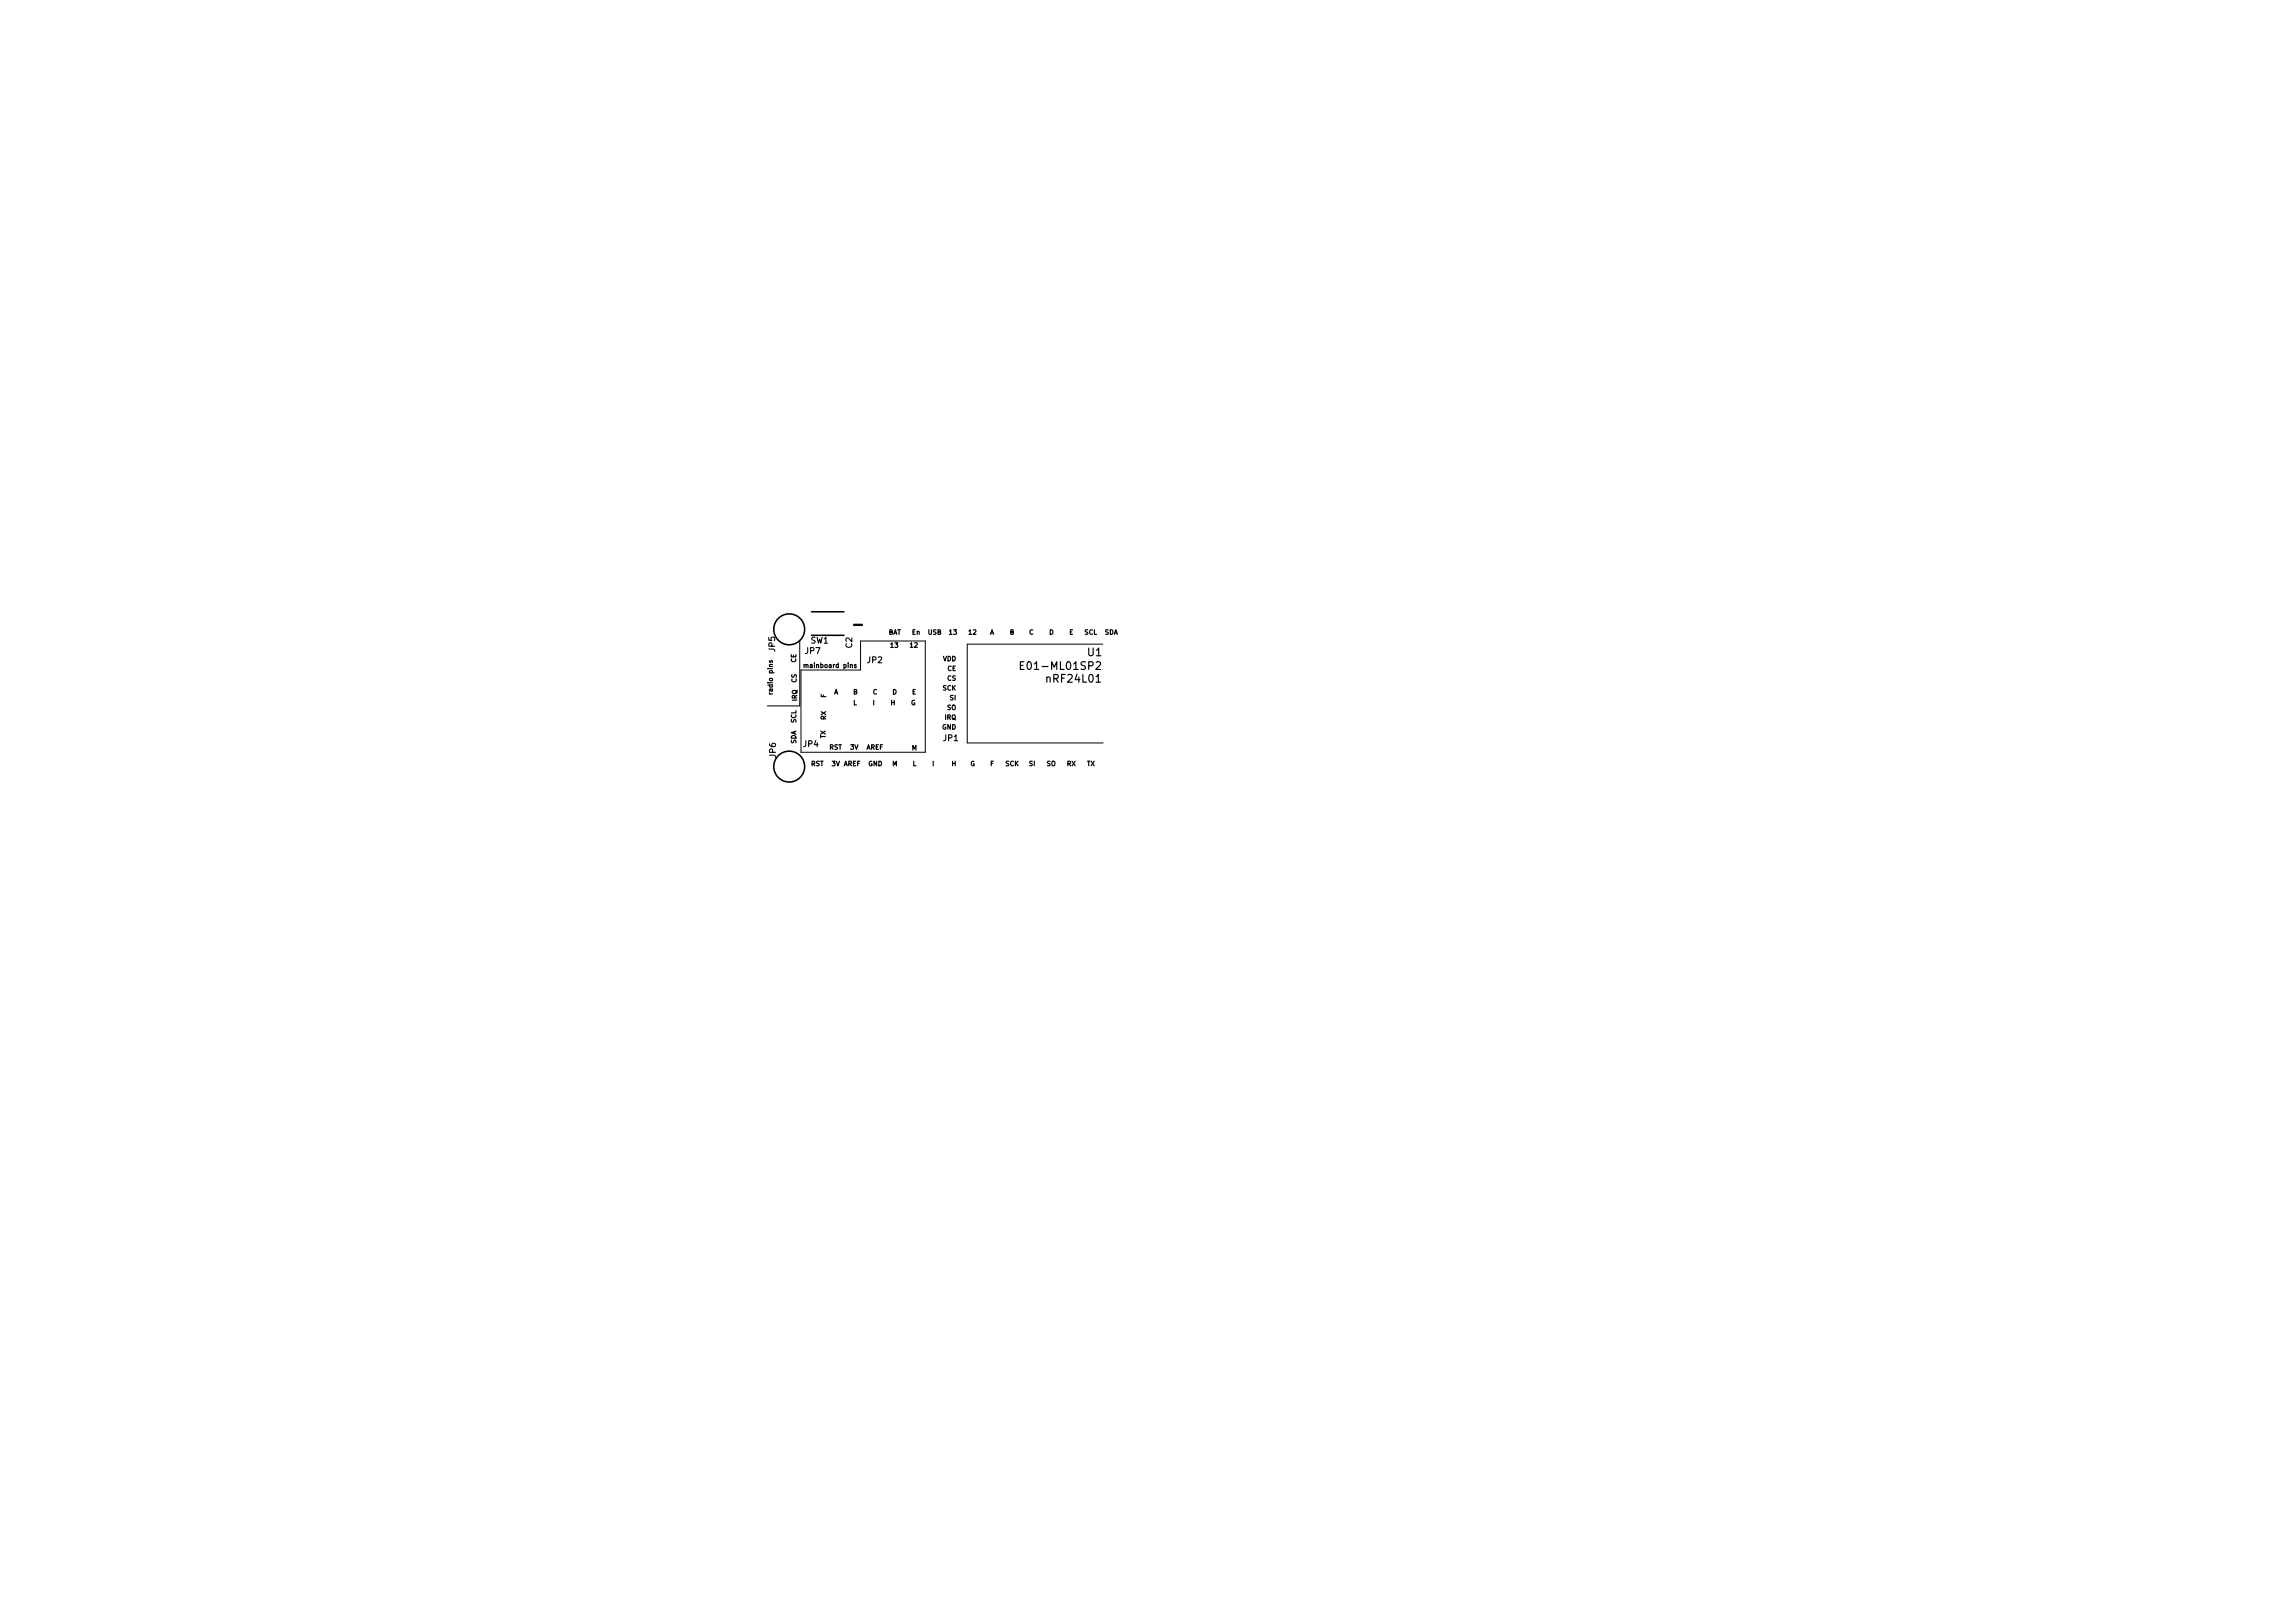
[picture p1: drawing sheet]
<svg xmlns="http://www.w3.org/2000/svg" width="297mm" height="210mm" viewBox="0 0 297 210" stroke-linecap="round" stroke-linejoin="round" font-family="sans-serif">
<defs><g id="words">
<g font-size="1.4">
<text x="133.7" y="86.8">E01-ML01SP2</text>
<text x="136.2" y="88.4">nRF24L01</text>
<text x="140.9" y="85">U1</text>
</g>
<g font-size="1.1">
<text x="104.9" y="83.4">SW1</text>
<text x="110.4" y="83.8" transform="rotate(-90 110.4 83.8)">C2</text>
<text x="100.4" y="84.6" transform="rotate(-90 100.4 84.6)">JP5</text>
<text x="104.1" y="84.7">JP7</text>
<text x="112.2" y="85.9">JP2</text>
<text x="122.4" y="96">JP1</text>
<text x="100.5" y="98" transform="rotate(-90 100.5 98)">JP6</text>
<text x="104.3" y="96.8">JP4</text>
</g>
<g font-size=".8">
<text x="115.1" y="82.2">BAT</text>
<text x="115.4" y="83.9">13</text>
<text x="117.9" y="83.9">12</text>
<text x="118.1" y="82.2">En</text>
<text x="120.2" y="82.2">USB</text>
<text x="123" y="82.2">13</text>
<text x="125.5" y="82.2">12</text>
<text x="128.2" y="82.2">A</text>
<text x="130.8" y="82.2">B</text>
<text x="133.3" y="82.2">C</text>
<text x="135.9" y="82.2">D</text>
<text x="138.5" y="82.2">E</text>
<text x="140.5" y="82.2">SCL</text>
<text x="143.1" y="82.2">SDA</text>
<text x="100.1" y="89.7" transform="rotate(-90 100.1 89.7)">radio pins</text>
<text x="103.1" y="85.8" transform="rotate(-90 103.1 85.8)">CE</text>
<text x="103.2" y="88.4" transform="rotate(-90 103.2 88.4)">CS</text>
<text x="104.4" y="86.5">mainboard pins</text>
<text x="108" y="89.9">A</text>
<text x="110.5" y="89.9">B</text>
<text x="113.1" y="89.9">C</text>
<text x="115.6" y="89.9">D</text>
<text x="118.1" y="89.9">E</text>
<text x="122.1" y="89.4">SCK</text>
<text x="122.1" y="85.6">VDD</text>
<text x="122.7" y="88.2">CS</text>
<text x="122.7" y="86.9">CE</text>
<text x="103.1" y="93.7" transform="rotate(-90 103.1 93.7)">SCL</text>
<text x="103.3" y="90.8" transform="rotate(-90 103.3 90.8)">IRQ</text>
<text x="106.9" y="95.7" transform="rotate(-90 106.9 95.7)">TX</text>
<text x="107" y="93.3" transform="rotate(-90 107 93.3)">RX</text>
<text x="107" y="90.4" transform="rotate(-90 107 90.4)">F</text>
<text x="110.5" y="91.3">L</text>
<text x="113.1" y="91.3">I</text>
<text x="115.4" y="91.3">H</text>
<text x="118" y="91.3">G</text>
<text x="122" y="94.5">GND</text>
<text x="122.4" y="93.2">IRQ</text>
<text x="122.7" y="92">SO</text>
<text x="123" y="90.7">SI</text>
<text x="103.1" y="96.4" transform="rotate(-90 103.1 96.4)">SDA</text>
<text x="105" y="99.2">RST</text>
<text x="107.4" y="97.1">RST</text>
<text x="107.7" y="99.2">3V AREF</text>
<text x="110.1" y="97.1">3V</text>
<text x="112.2" y="97.1">AREF</text>
<text x="112.5" y="99.2">GND</text>
<text x="115.6" y="99.2">M</text>
<text x="118.1" y="97.2">M</text>
<text x="118.2" y="99.2">L</text>
<text x="120.8" y="99.2">I</text>
<text x="123.3" y="99.2">H</text>
<text x="125.7" y="99.2">G</text>
<text x="128.3" y="99.2">F</text>
<text x="130.2" y="99.2">SCK</text>
<text x="133.3" y="99.2">SI</text>
<text x="135.6" y="99.2">SO</text>
<text x="138.2" y="99.2">RX</text>
<text x="140.8" y="99.2">TX</text>
</g>
</g></defs>
<path d="M103.6 83v8.4h-4.2M103.8 86.8h7.7v-3.8h8.4v14.5h-16.1zM142.9 83.4h-17.6v12.8h17.6" fill="none" stroke="#000" stroke-width=".13"/>
<path d="M104.2 86.1h.2v.4M104.2 86.1v.4M110.9 86.1l-.2 .1 .2 .1v.2h-.2M132.2 86.2h.3M132.7 85.7h-.5v1h.5M133.1 85.8l.2-.1a.53 .53 0 0 1 .3 .5 .53 .53 0 0 1-.3 .5l-.2-.1-.1-.3zM135.6 87.8l.2-.1 .2 .1v.6M135.6 87.7v.7" fill="none" stroke="#000" stroke-width=".15"/>
<g fill="none" stroke="#000" stroke-width=".2">
<path d="M105.1 79.3h4.2M105.1 82.3h4.2"/>
<circle cx="102.2" cy="81.5" r="2"/>
<circle cx="102.2" cy="99.3" r="2"/>
</g>
<path d="M110.6 80.9h1.1" fill="none" stroke="#000" stroke-width=".3"/>
<use href="#words"/>
</svg>
